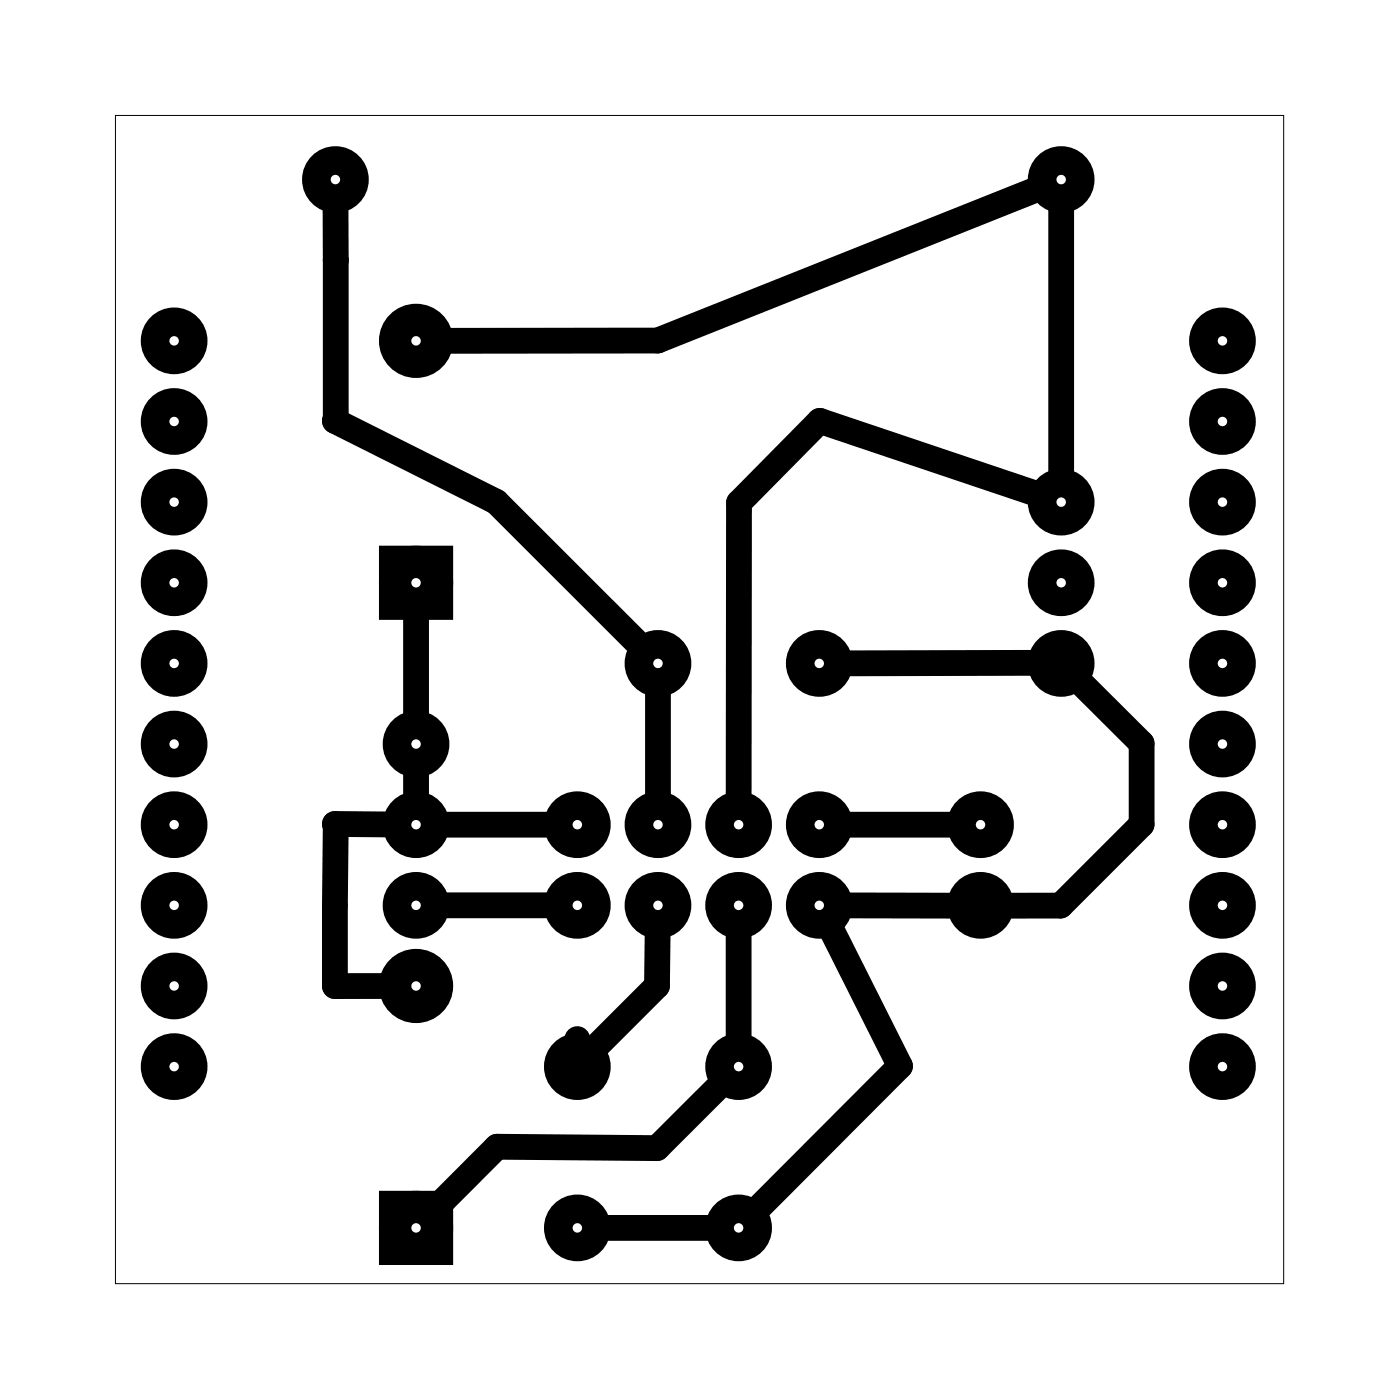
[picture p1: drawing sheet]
<svg xmlns="http://www.w3.org/2000/svg" width="44mm" height="44mm" viewBox="0 0 44 44" stroke-linecap="round" stroke-linejoin="round" font-family="sans-serif">
<path d="M3.6 3.6h36.8v36.8h-36.8z" fill="none" stroke="#000" stroke-width=".03"/>
<g fill="none" stroke="#000" stroke-width=".9" stroke-linecap="butt">
<circle cx="5.5" cy="15.8" r=".6"/>
<circle cx="5.5" cy="13.3" r=".6"/>
<circle cx="5.5" cy="18.4" r=".6"/>
<circle cx="5.5" cy="10.7" r=".6"/>
<circle cx="10.6" cy="5.7" r=".6"/>
<circle cx="13.1" cy="10.7" r=".6"/>
<circle cx="13.1" cy="18.4" r=".6"/>
<circle cx="33.4" cy="15.8" r=".6"/>
<circle cx="33.4" cy="5.7" r=".6"/>
<circle cx="33.4" cy="18.4" r=".6"/>
<circle cx="38.5" cy="10.7" r=".6"/>
<circle cx="38.5" cy="18.4" r=".6"/>
<circle cx="38.5" cy="13.3" r=".6"/>
<circle cx="38.5" cy="15.8" r=".6"/>
<circle cx="5.5" cy="31.1" r=".6"/>
<circle cx="5.5" cy="26" r=".6"/>
<circle cx="5.5" cy="23.4" r=".6"/>
<circle cx="5.5" cy="20.9" r=".6"/>
<circle cx="5.5" cy="33.6" r=".6"/>
<circle cx="5.5" cy="28.5" r=".6"/>
<circle cx="13.1" cy="31.1" r=".6"/>
<circle cx="13.1" cy="38.7" r=".6"/>
<circle cx="13.1" cy="28.5" r=".6"/>
<circle cx="13.1" cy="26" r=".6"/>
<circle cx="13.1" cy="23.4" r=".6"/>
<circle cx="18.2" cy="38.7" r=".6"/>
<circle cx="18.2" cy="28.5" r=".6"/>
<circle cx="18.2" cy="33.6" r=".6"/>
<circle cx="18.2" cy="26" r=".6"/>
<circle cx="20.7" cy="20.9" r=".6"/>
<circle cx="20.7" cy="26" r=".6"/>
<circle cx="20.7" cy="28.5" r=".6"/>
<circle cx="23.3" cy="38.7" r=".6"/>
<circle cx="23.3" cy="33.6" r=".6"/>
<circle cx="23.3" cy="26" r=".6"/>
<circle cx="23.3" cy="28.5" r=".6"/>
<circle cx="25.8" cy="20.9" r=".6"/>
<circle cx="25.8" cy="26" r=".6"/>
<circle cx="25.8" cy="28.5" r=".6"/>
<circle cx="30.9" cy="26" r=".6"/>
<circle cx="30.9" cy="28.5" r=".6"/>
<circle cx="33.4" cy="20.9" r=".6"/>
<circle cx="38.5" cy="20.9" r=".6"/>
<circle cx="38.5" cy="26" r=".6"/>
<circle cx="38.5" cy="28.5" r=".6"/>
<circle cx="38.5" cy="23.4" r=".6"/>
<circle cx="38.5" cy="31.1" r=".6"/>
<circle cx="38.5" cy="33.6" r=".6"/>
</g>
<g fill="none" stroke="#000" stroke-width=".51">
<path d="M12.2 17.4h1.8v1.9h-1.8zM12.2 37.8h1.8v1.8h-1.8z"/>
<circle cx="5.5" cy="13.3" r=".74"/>
<circle cx="5.5" cy="10.7" r=".74"/>
<circle cx="5.5" cy="15.8" r=".74"/>
<circle cx="5.5" cy="18.4" r=".74"/>
<circle cx="10.6" cy="5.7" r=".74"/>
<circle cx="13.1" cy="18.4" r=".91"/>
<circle cx="13.1" cy="10.7" r=".91"/>
<circle cx="33.4" cy="15.8" r=".7"/>
<circle cx="33.4" cy="5.7" r=".74"/>
<circle cx="38.5" cy="13.3" r=".74"/>
<circle cx="38.5" cy="10.7" r=".74"/>
<circle cx="38.5" cy="18.4" r=".74"/>
<circle cx="38.5" cy="15.8" r=".74"/>
<circle cx="5.5" cy="33.6" r=".74"/>
<circle cx="5.5" cy="31.1" r=".74"/>
<circle cx="5.5" cy="23.4" r=".74"/>
<circle cx="5.5" cy="26" r=".74"/>
<circle cx="5.5" cy="20.9" r=".74"/>
<circle cx="5.5" cy="28.5" r=".74"/>
<circle cx="13.1" cy="28.5" r=".74"/>
<circle cx="13.1" cy="26" r=".74"/>
<circle cx="13.1" cy="23.4" r=".74"/>
<circle cx="13.1" cy="38.7" r=".91"/>
<circle cx="13.1" cy="31.1" r=".91"/>
<circle cx="18.2" cy="33.6" r=".7"/>
<circle cx="18.2" cy="38.7" r=".7"/>
<circle cx="18.2" cy="26" r=".74"/>
<circle cx="18.2" cy="28.5" r=".74"/>
<circle cx="20.7" cy="20.9" r=".7"/>
<circle cx="20.7" cy="26" r=".74"/>
<circle cx="20.7" cy="28.5" r=".74"/>
<circle cx="23.3" cy="33.6" r=".7"/>
<circle cx="23.3" cy="38.7" r=".7"/>
<circle cx="23.3" cy="26" r=".74"/>
<circle cx="23.3" cy="28.5" r=".74"/>
<circle cx="25.8" cy="20.9" r=".7"/>
<circle cx="25.8" cy="26" r=".74"/>
<circle cx="25.8" cy="28.5" r=".74"/>
<circle cx="30.9" cy="26" r=".74"/>
<circle cx="30.9" cy="28.5" r=".74"/>
<circle cx="33.4" cy="20.9" r=".7"/>
<circle cx="38.5" cy="33.6" r=".74"/>
<circle cx="38.5" cy="31.1" r=".74"/>
<circle cx="38.5" cy="26" r=".74"/>
<circle cx="38.5" cy="23.4" r=".74"/>
<circle cx="38.5" cy="20.9" r=".74"/>
<circle cx="38.5" cy="28.5" r=".74"/>
</g>
<path d="M26.6 28.5h3.5M33 20.3l.4 .6h-6.9" fill="none" stroke="#000" stroke-width=".61"/>
<g fill="none" stroke="#000" stroke-width=".81">
<path d="M10.6 6.6v1.6M10.6 8.2h.1M10.6 8.2l-.1 5.1 5.1 2.5 4.5 4.5M13.1 19.4v3.1M32.6 6l-11.9 4.7h-6.5M32.6 15.5l-6.8-2.2-2.5 2.5v9.3M33.4 6.6v8.3M12.2 26h-1.7v5.1h1.5M13.1 24.3v.8M14 26h3.3M14 28.5h3.3M19.1 38.7h3.3"/>
<path d="M20.7 29.4v1.7l-2.5 2.5v-.9M20.7 21.8v3.3M22.7 34.2l-2 2-5-.1-1.8 1.8M23.3 29.4v3.3M26.2 29.3l2.1 4.3-4.4 4.5M26.7 20.9h6.7l2.6 2.5v2.6l-2.6 2.5h-6.7M26.7 26h3.3"/>
</g>
</svg>
